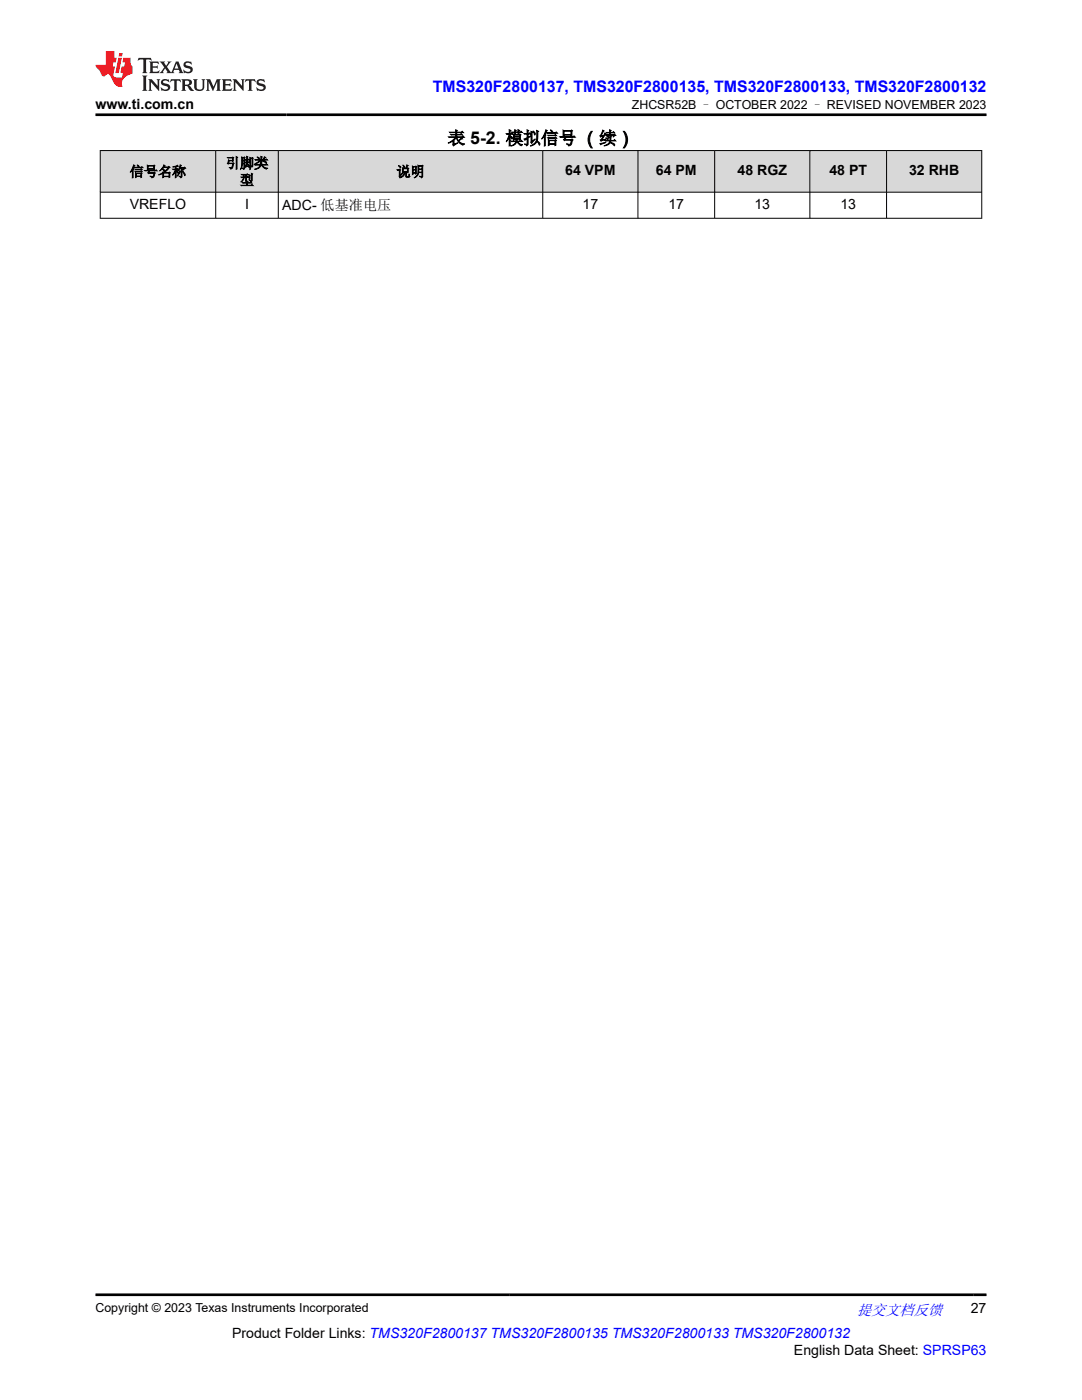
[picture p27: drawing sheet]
<svg xmlns="http://www.w3.org/2000/svg" width="216mm" height="279mm" viewBox="0 0 216 279" stroke-linecap="round" stroke-linejoin="round" font-family="sans-serif">
<defs><g id="words">
<text font-size="3.5" x="89.3" y="28.8">表 5-2. 模拟信号 （续）</text>
<text font-size="3.2" fill="#00f" x="86.4" y="18.3">TMS320F2800137, TMS320F2800135, TMS320F2800133, TMS320F2800132</text>
<text font-size="3" fill="#00f" x="171" y="262.4">提交文档反馈</text>
<g font-size="2.8">
<text x="19" y="21.7">www.ti.com.cn</text>
<text x="25.9" y="35.2">信号名称</text>
<text x="45.1" y="33.5">引脚类</text>
<text x="79.1" y="35.2">说明</text>
<text x="112.8" y="34.9">64 VPM</text>
<text x="130.9" y="34.9">64 PM</text>
<text x="147.2" y="34.9">48 RGZ</text>
<text x="165.5" y="34.9">48 PT</text>
<text x="181.4" y="34.9">32 RHB</text>
<text x="25.9" y="41.7">VREFLO</text>
<text x="47.9" y="36.9">型</text>
<text x="48.9" y="41.7">I</text>
<text x="56.3" y="41.8">ADC- 低基准电压</text>
<text x="116.2" y="41.7">17</text>
<text x="133.4" y="41.7">17</text>
<text x="150.5" y="41.7">13</text>
<text x="167.7" y="41.7">13</text>
<text x="193.7" y="262.1">27</text>
<text x="46.3" y="266.9">Product Folder Links: TMS320F2800137 TMS320F2800135 TMS320F2800133 TMS320F2800132</text>
<text x="158.4" y="270.3">English Data Sheet: SPRSP63</text>
</g>
<g font-size="2.5">
<text x="126.1" y="21.8">ZHCSR52B – OCTOBER 2022 – REVISED NOVEMBER 2023</text>
<text x="19" y="261.8">Copyright © 2023 Texas Instruments Incorporated</text>
</g>
</g></defs>
<g fill="#d8d8d8">
<path d="M20 30h175.9v8.4h-175.9z" fill-rule="evenodd"/>
<path d="M20.1 30.1h22.9v8.2h-22.9z" fill-rule="evenodd"/>
<path d="M43.1 30.1h12.4v8.2h-12.4z" fill-rule="evenodd"/>
<path d="M55.6 30.1h52.6v8.2h-52.6z" fill-rule="evenodd"/>
<path d="M108.4 30.1h18.8v8.2h-18.8z" fill-rule="evenodd"/>
<path d="M127.4 30.1h15.1v8.2h-15.1z" fill-rule="evenodd"/>
<path d="M142.7 30.1h18.8v8.2h-18.8z" fill-rule="evenodd"/>
<path d="M161.7 30.1h15.1v8.2h-15.1z" fill-rule="evenodd"/>
<path d="M177 30.1h18.8v8.2h-18.8z" fill-rule="evenodd"/>
</g>
<path d="M19.9 30h176.1M19.9 38.4h176.1M20 30v13.6M43 30v13.6M55.5 30v13.6M108.3 30v13.6M127.3 30v13.6M142.6 30v13.6M161.6 30v13.6M176.9 30v13.6M195.9 30v13.6M19.9 43.6h176.1" fill="none" stroke="#000" stroke-width=".2"/>
<path d="M27.7 11.6l-.2 .5 .5-.2h.6v.1v2.2l-.2 .4h1l-.2-.4v-2.2v-.1h.5l.5 .2-.1-.5zM29.8 12.3l.2 .4v1.5l-.2 .4h1.9l.1-.6a1.08 1.08 0 0 1-1.3 .2v-.7h.6l.4 .2v-.7l-.4 .2h-.6v-.5l.2-.2a1 1 0 0 1 1 .3l-.1-.5zM31.8 12.3l1 1.1-1 1.2h.9l-.2-.2 .4-.8 .5 .8-.2 .2h1.6l-.2-.2 .1-.5h1l.1 .5-.1 .2h.9l-.2-.3-.8-2h-.5l-1 2.2-.8-1.1 .9-1.1h-.8l.2 .2-.5 .6-.3-.6 .1-.2zM35.2 12.7l.4 1h-.8zM36.8 12.4a.65 .65 0 0 0-.2 .7 .65 .65 0 0 0 .6 .5l.7 .1 .1 .3a.79 .79 0 0 1-.7 .4 .79 .79 0 0 1-.7-.5l.1 .7 .2-.1a.93 .93 0 0 0 1.1 .1 .93 .93 0 0 0 .4-1 1.46 1.46 0 0 0-1.2-.6l-.1-.3a1.09 1.09 0 0 1 1.2 .2l-.2-.6-.1 .1-.6-.2zM28.4 15.1l.2 .4v2.2l-.2 .4h1l-.2-.4v-2.2l.2-.4zM29.6 15.8l.2 .4v1.5l-.2 .4h.8l-.3-.4v-1.3l1.7 1.8v-2l.2-.4h-.8l.2 .2 .1 1.1-1.2-1.3zM32.3 15.9a.65 .65 0 0 0-.2 .8 .65 .65 0 0 0 .7 .4l.6 .2 .1 .2a.79 .79 0 0 1-.7 .4 .79 .79 0 0 1-.7-.5l.1 .7 .2-.1a.93 .93 0 0 0 1.1 .1 .93 .93 0 0 0 .4-.9 1.46 1.46 0 0 0-1.2-.6l-.1-.4a1.09 1.09 0 0 1 1.2 .2l-.2-.6-.1 .1-.6-.1zM34.1 15.8l-.1 .6a.63 .63 0 0 1 .7-.3l.1 1.6-.3 .4h1l-.2-.4v-1.6a.66 .66 0 0 1 .8 .3l-.1-.6zM36.2 15.8l.2 .4v1.5l-.2 .4h.9l-.2-.2v-.7h.5l.1 .2a.79 .79 0 0 0 1.2 .6l-1-.9a.61 .61 0 0 0 .6-.6 .61 .61 0 0 0-.5-.7zM36.9 16.1h.2a.47 .47 0 0 1 .5 .1 .47 .47 0 0 1 .1 .5l-.2 .1-.6 .1zM38.5 15.8l.2 .2a2.27 2.27 0 0 0 .4 2 1.04 1.04 0 0 0 1.7-.7v-1.3l.2-.2h-.8l.2 .4v1.1a.6 .6 0 0 1-.6 .6 .6 .6 0 0 1-.6-.6v-1.1l.3-.4zM41.1 15.8l.2 .4v1.5l-.2 .4h.7l-.2-.4v-1.4l.9 1.9 .8-1.9v1.4l-.2 .4h1l-.3-.4v-1.5l.3-.4h-.8l-.7 1.5-.7-1.5zM44.3 15.8l.2 .4v1.5l-.2 .4h1.9l.1-.6a1.09 1.09 0 0 1-1.3 .2v-.7h.6l.4 .2v-.6l-.4 .2h-.6v-.6l.2-.1a1.01 1.01 0 0 1 1 .3l-.1-.6zM46.4 15.8l.3 .4v1.5l-.3 .4h.8l-.2-.4v-1.3l1.6 1.8v-2l.2-.4h-.7l.2 .2v1.1l-1.2-1.3zM49 15.8l-.1 .6a.63 .63 0 0 1 .8-.3v1.6l-.3 .4h1l-.2-.4v-1.6a.66 .66 0 0 1 .8 .3l-.1-.6zM51.4 15.9a.65 .65 0 0 0-.2 .8 .65 .65 0 0 0 .6 .4l.6 .2 .2 .2a.79 .79 0 0 1-.8 .4 .79 .79 0 0 1-.6-.5l.1 .7 .2-.1a.93 .93 0 0 0 1 .1 .93 .93 0 0 0 .5-.9 1.46 1.46 0 0 0-1.3-.6l-.1-.4a1.09 1.09 0 0 1 1.3 .2l-.2-.6-.2 .1-.5-.1z" fill="#231f20"/>
<path d="M21.1 10.2v2.8h-2.1l.1 .3 .9 1a.95 .95 0 0 0 .9 .9 .59 .59 0 0 1 .6-.4 .59 .59 0 0 1 .5 .4l.4 .7a1.59 1.59 0 0 0 2.1 1.4 1.61 1.61 0 0 1 1-2.3l1-.3-.1-1.5a1.59 1.59 0 0 1-.4-1.7h-1.4l-.2 .9h.5l-.1 .9h-.5l-.2 1v.2l.4 .1-.2 .9h-.6a.73 .73 0 0 1-1.1-.7l.3-1.5h-.5l.2-.9h.5l.2-.9h-.5v-1.3zM23.6 11.5l-.6 3.1h.7l.6-3.1zM23.8 10.6l-.1 .6h.7l.1-.6z" fill="#ed1c24"/>
<path d="M19 22.9h177.8M19 258.4h177.8" fill="none" stroke="#000" stroke-width=".53"/>
<use href="#words"/>
</svg>
